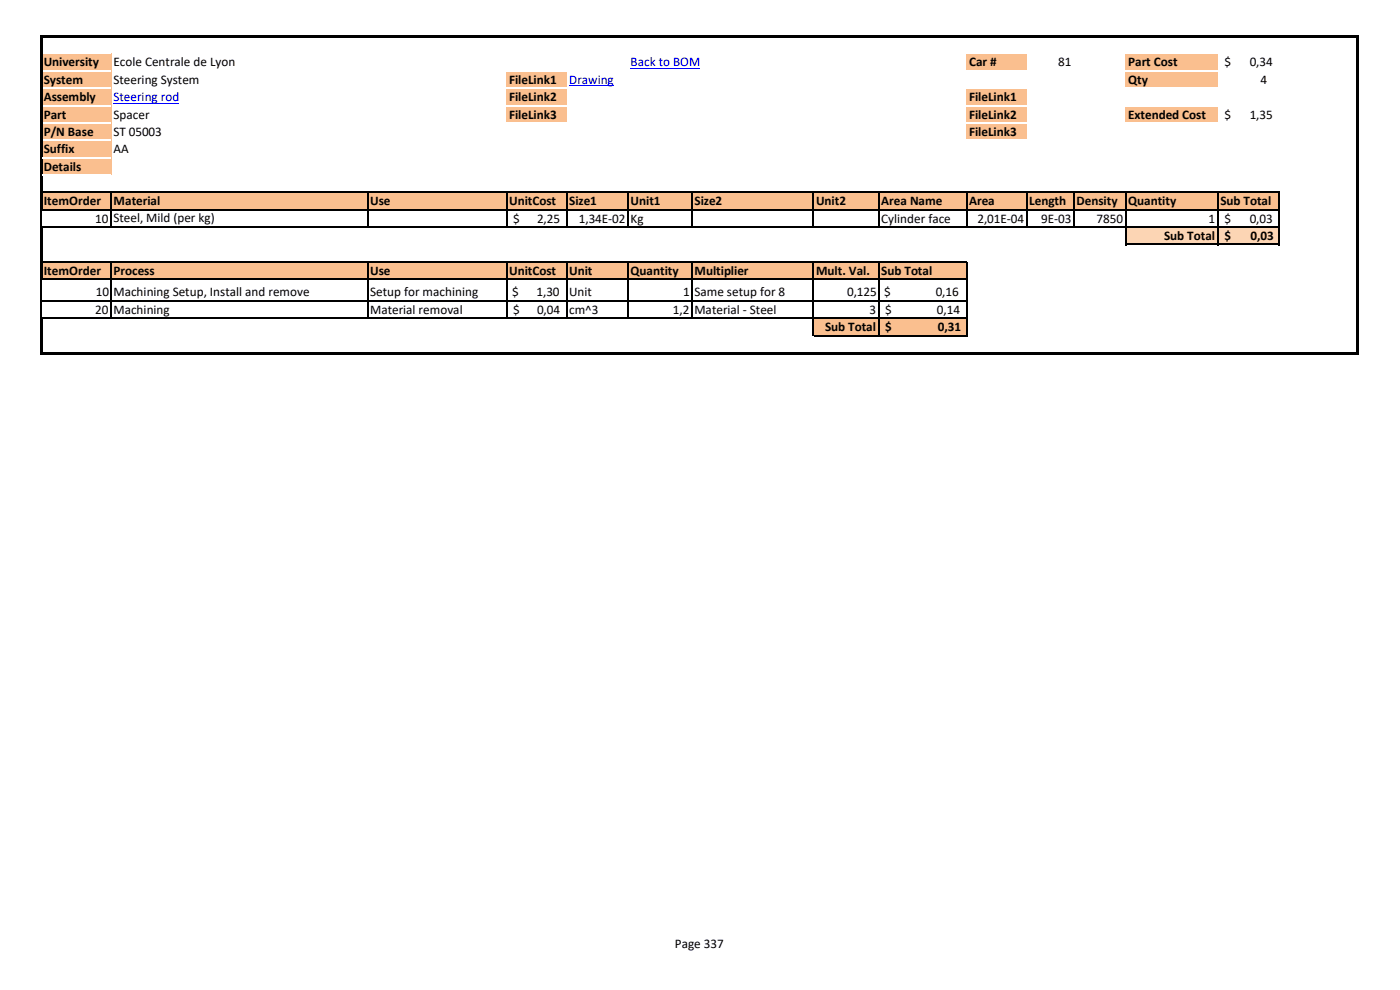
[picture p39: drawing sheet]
<svg xmlns="http://www.w3.org/2000/svg" width="297mm" height="210mm" viewBox="0 0 297 210" stroke-linecap="round" stroke-linejoin="round" font-family="sans-serif">
<defs><g id="words">
<g font-size="2.8">
<text x="9.3" y="14.1">University</text>
<text x="9.3" y="17.8">System</text>
<text x="24.1" y="14.1">Ecole Centrale de Lyon</text>
<text x="24.1" y="17.8">Steering System</text>
<text x="108" y="17.8">FileLink1</text>
<text x="205.6" y="14.1">Car #</text>
<text x="224.5" y="14.1">81</text>
<text x="239.3" y="14.1">Part Cost</text>
<text x="239.3" y="17.8">Qty</text>
<text x="259.8" y="14.1">$</text>
<text x="265.1" y="14.1">0,34</text>
<text x="267.4" y="17.8">4</text>
<text x="9.3" y="21.5">Assembly</text>
<text x="108" y="21.5">FileLink2</text>
<text x="205.6" y="21.5">FileLink1</text>
<text x="9.3" y="25.2">Part</text>
<text x="9.3" y="28.8">P/N Base</text>
<text x="24.1" y="25.2">Spacer</text>
<text x="24.1" y="28.8">ST 05003</text>
<text x="108" y="25.2">FileLink3</text>
<text x="205.6" y="25.2">FileLink2</text>
<text x="205.6" y="28.8">FileLink3</text>
<text x="239.3" y="25.2">Extended Cost</text>
<text x="259.8" y="25.2">$</text>
<text x="265.1" y="25.2">1,35</text>
<text x="9.3" y="32.5">Suffix</text>
<text x="24.1" y="32.5">AA</text>
<text x="9.3" y="36.2">Details</text>
<text x="9.3" y="43.6">ItemOrder</text>
<text x="20.2" y="47.3">10</text>
<text x="24.1" y="43.6">Material</text>
<text x="24.1" y="47.2">Steel, Mild (per kg)</text>
<text x="78.5" y="43.6">Use</text>
<text x="108" y="43.6">UnitCost</text>
<text x="108.9" y="47.3">$</text>
<text x="113.9" y="47.3">2,25</text>
<text x="120.8" y="43.6">Size1</text>
<text x="122.8" y="47.3">1,34E-02</text>
<text x="133.8" y="43.6">Unit1</text>
<text x="133.8" y="47.3">Kg</text>
<text x="147.3" y="43.6">Size2</text>
<text x="173.1" y="43.6">Unit2</text>
<text x="187" y="43.6">Area Name</text>
<text x="187" y="47.3">Cylinder face</text>
<text x="205.6" y="43.6">Area</text>
<text x="207.4" y="47.3">2,01E-04</text>
<text x="218.3" y="43.6">Length</text>
<text x="220.9" y="47.3">9E-03</text>
<text x="228.4" y="43.6">Density</text>
<text x="232.7" y="47.3">7850</text>
<text x="239.3" y="43.6">Quantity</text>
<text x="256.4" y="47.3">1</text>
<text x="258.9" y="43.6">Sub Total</text>
<text x="259.8" y="47.3">$</text>
<text x="265.1" y="47.3">0,03</text>
<text x="247" y="50.9">Sub Total</text>
<text x="259.8" y="50.9">$</text>
<text x="265.3" y="50.9">0,03</text>
<text x="9.3" y="58.3">ItemOrder</text>
<text x="24.1" y="58.3">Process</text>
<text x="78.5" y="58.3">Use</text>
<text x="108" y="58.3">UnitCost</text>
<text x="120.8" y="58.3">Unit</text>
<text x="133.8" y="58.3">Quantity</text>
<text x="147.3" y="58.3">Multiplier</text>
<text x="173.1" y="58.3">Mult. Val.</text>
<text x="187" y="58.3">Sub Total</text>
<text x="20.3" y="62.8">10</text>
<text x="24.1" y="62.8">Machining Setup, Install and remove</text>
<text x="78.5" y="62.8">Setup for machining</text>
<text x="108.6" y="62.8">$</text>
<text x="113.8" y="62.8">1,30</text>
<text x="120.8" y="62.8">Unit</text>
<text x="145" y="62.8">1</text>
<text x="147.3" y="62.8">Same setup for 8</text>
<text x="179.7" y="62.8">0,125</text>
<text x="187.6" y="62.8">$</text>
<text x="198.5" y="62.8">0,16</text>
<text x="20.2" y="66.6">20</text>
<text x="24.1" y="66.6">Machining</text>
<text x="78.5" y="66.6">Material removal</text>
<text x="108.9" y="66.6">$</text>
<text x="113.9" y="66.6">0,04</text>
<text x="120.8" y="66.6">cm^3</text>
<text x="142.8" y="66.6">1,2</text>
<text x="147.3" y="66.6">Material - Steel</text>
<text x="175" y="70.3">Sub Total</text>
<text x="184.5" y="66.6">3</text>
<text x="187.8" y="66.6">$</text>
<text x="187.8" y="70.3">$</text>
<text x="198.8" y="66.6">0,14</text>
<text x="198.9" y="70.3">0,31</text>
<text x="143.2" y="201.1">Page 337</text>
</g>
<g font-size="2.8" fill="#00f">
<text x="120.8" y="17.8">Drawing</text>
<text x="133.8" y="14.1">Back to BOM</text>
<text x="24.1" y="21.5">Steering rod</text>
</g>
</g></defs>
<g fill="#fabf8f">
<path d="M8.8 11.3h14.8v3.8h-14.8z" fill-rule="evenodd"/>
<path d="M205 11.3h12.8v3.8h-12.8z" fill-rule="evenodd"/>
<path d="M238.8 11.3h19.6v3.8h-19.6z" fill-rule="evenodd"/>
<path d="M8.8 15h14.8v3.8h-14.8z" fill-rule="evenodd"/>
<path d="M107.5 15h12.7v3.8h-12.7z" fill-rule="evenodd"/>
<path d="M238.8 15h19.6v3.8h-19.6z" fill-rule="evenodd"/>
<path d="M8.8 18.7h14.8v7.4h-14.8z" fill-rule="evenodd"/>
<path d="M107.5 18.7h12.7v7.4h-12.7z" fill-rule="evenodd"/>
<path d="M205 18.7h12.8v7.4h-12.8z" fill-rule="evenodd"/>
<path d="M238.8 22.4h19.6v3.7h-19.6z" fill-rule="evenodd"/>
<path d="M8.8 26.1h14.8v3.7h-14.8z" fill-rule="evenodd"/>
<path d="M205 26.1h12.8v3.7h-12.8z" fill-rule="evenodd"/>
<path d="M8.8 29.8h14.8v7.4h-14.8z" fill-rule="evenodd"/>
<path d="M8.8 40.8h262.6v3.7h-262.6z" fill-rule="evenodd"/>
</g>
<path d="M238.8 48.2h32.6v3.7h-32.6z" fill-rule="evenodd" fill="#fcd5b4"/>
<path d="M8.8 55.5h196.3v3.8h-196.3z" fill-rule="evenodd" fill="#fabf8f"/>
<path d="M8.8 63.8h177.7v3.8h-177.7z" fill-rule="evenodd" fill="#fff"/>
<path d="M172.6 67.5h32.5v3.8h-32.5z" fill-rule="evenodd" fill="#fabf8f"/>
<path d="M120.8 18.2h9.4M133.8 14.5h14.8M24.1 21.9h14" fill="none" stroke="#00f" stroke-width=".21"/>
<g fill="#fff">
<path d="M9 11.2h14.6v.3h-14.6z" fill-rule="evenodd"/>
<path d="M205 11.2h12.8v.3h-12.8z" fill-rule="evenodd"/>
<path d="M9 14.9h14.6v.3h-14.6z" fill-rule="evenodd"/>
<path d="M107.5 14.9h12.7v.3h-12.7z" fill-rule="evenodd"/>
<path d="M205 14.9h12.8v.3h-12.8z" fill-rule="evenodd"/>
<path d="M9 18.6h14.6v.2h-14.6z" fill-rule="evenodd"/>
<path d="M107.5 18.6h12.7v.2h-12.7z" fill-rule="evenodd"/>
<path d="M205 18.6h12.8v.2h-12.8z" fill-rule="evenodd"/>
<path d="M9 22.3h14.6v.2h-14.6z" fill-rule="evenodd"/>
<path d="M107.5 22.3h12.7v.2h-12.7z" fill-rule="evenodd"/>
<path d="M205 22.3h12.8v.2h-12.8z" fill-rule="evenodd"/>
<path d="M9 26h14.6v.2h-14.6z" fill-rule="evenodd"/>
<path d="M107.5 26h12.7v.2h-12.7z" fill-rule="evenodd"/>
<path d="M205 26h12.8v.2h-12.8z" fill-rule="evenodd"/>
<path d="M9 29.6h14.6v.3h-14.6z" fill-rule="evenodd"/>
</g>
<g fill="#000">
<path d="M9 7.4h279.2v.5h-279.2z" fill-rule="evenodd"/>
<path d="M8.5 7.4h.5v37.2h-.5z" fill-rule="evenodd"/>
<path d="M8.5 48.1h.5v11.3h-.5z" fill-rule="evenodd"/>
<path d="M287.7 7.9h.5v36.6h-.5z" fill-rule="evenodd"/>
<path d="M287.7 44.5h.5v3.7h-.5z" fill-rule="evenodd"/>
<path d="M287.7 48.2h.5v11h-.5z" fill-rule="evenodd"/>
<path d="M8.5 67.4h.5v7.9h-.5z" fill-rule="evenodd"/>
<path d="M287.7 59.2h.5v8.3h-.5z" fill-rule="evenodd"/>
<path d="M287.7 67.5h.5v7.8h-.5z" fill-rule="evenodd"/>
</g>
<g fill="none" stroke="#000" stroke-width=".25">
<path d="M8.7 44.6v3.5M8.7 59.4v8M9 44.5h195.9M9 48.2h229.7M23.5 40.9v7.4M23.5 55.7v12M78 40.9v7.4M78 55.7v12M107.5 40.9v7.4M107.5 55.7v12M120.2 40.9v7.4M120.2 55.7v12"/>
<path d="M133.2 40.9v7.4M133.2 55.7v12M146.8 40.9v7.4M146.8 55.7v12M172.6 40.9v7.4M172.6 55.7v15.6M186.4 40.9v7.4M186.4 55.7v15.6M205 40.9v7.2M205 55.7v15.6M205.2 44.5h33.5M227.8 40.9v3.5"/>
<path d="M227.8 44.6v3.7M238.8 40.9v11.1M258.4 40.9v11.1M271.4 40.9v11.1"/>
</g>
<path d="M217.8 40.9v3.5M217.8 44.6v3.7" fill="none" stroke="#000" stroke-width=".26"/>
<g fill="#fff">
<path d="M238.8 11.2h19.6v.3h-19.6z" fill-rule="evenodd"/>
<path d="M238.8 14.9h19.6v.3h-19.6z" fill-rule="evenodd"/>
<path d="M238.8 18.6h19.6v.2h-19.6z" fill-rule="evenodd"/>
<path d="M238.8 22.3h19.6v.2h-19.6z" fill-rule="evenodd"/>
<path d="M238.8 26h19.6v.2h-19.6z" fill-rule="evenodd"/>
<path d="M205 29.6h12.8v.3h-12.8z" fill-rule="evenodd"/>
<path d="M9 33.3h14.6v.3h-14.6z" fill-rule="evenodd"/>
<path d="M9 37h14.6v.3h-14.6z" fill-rule="evenodd"/>
</g>
<path d="M9 40.8h262.5M9 55.5h196.2M9 59.2h196.2M238.9 44.5h32.6M238.9 48.2h32.6M238.9 51.9h32.6M8.8 63.8h196.4M9 67.5h196.2M172.7 71.2h32.5" fill="none" stroke="#000" stroke-width=".25"/>
<path d="M9 74.8h279.2v.5h-279.2z" fill-rule="evenodd" fill="#000"/>
<use href="#words"/>
</svg>
